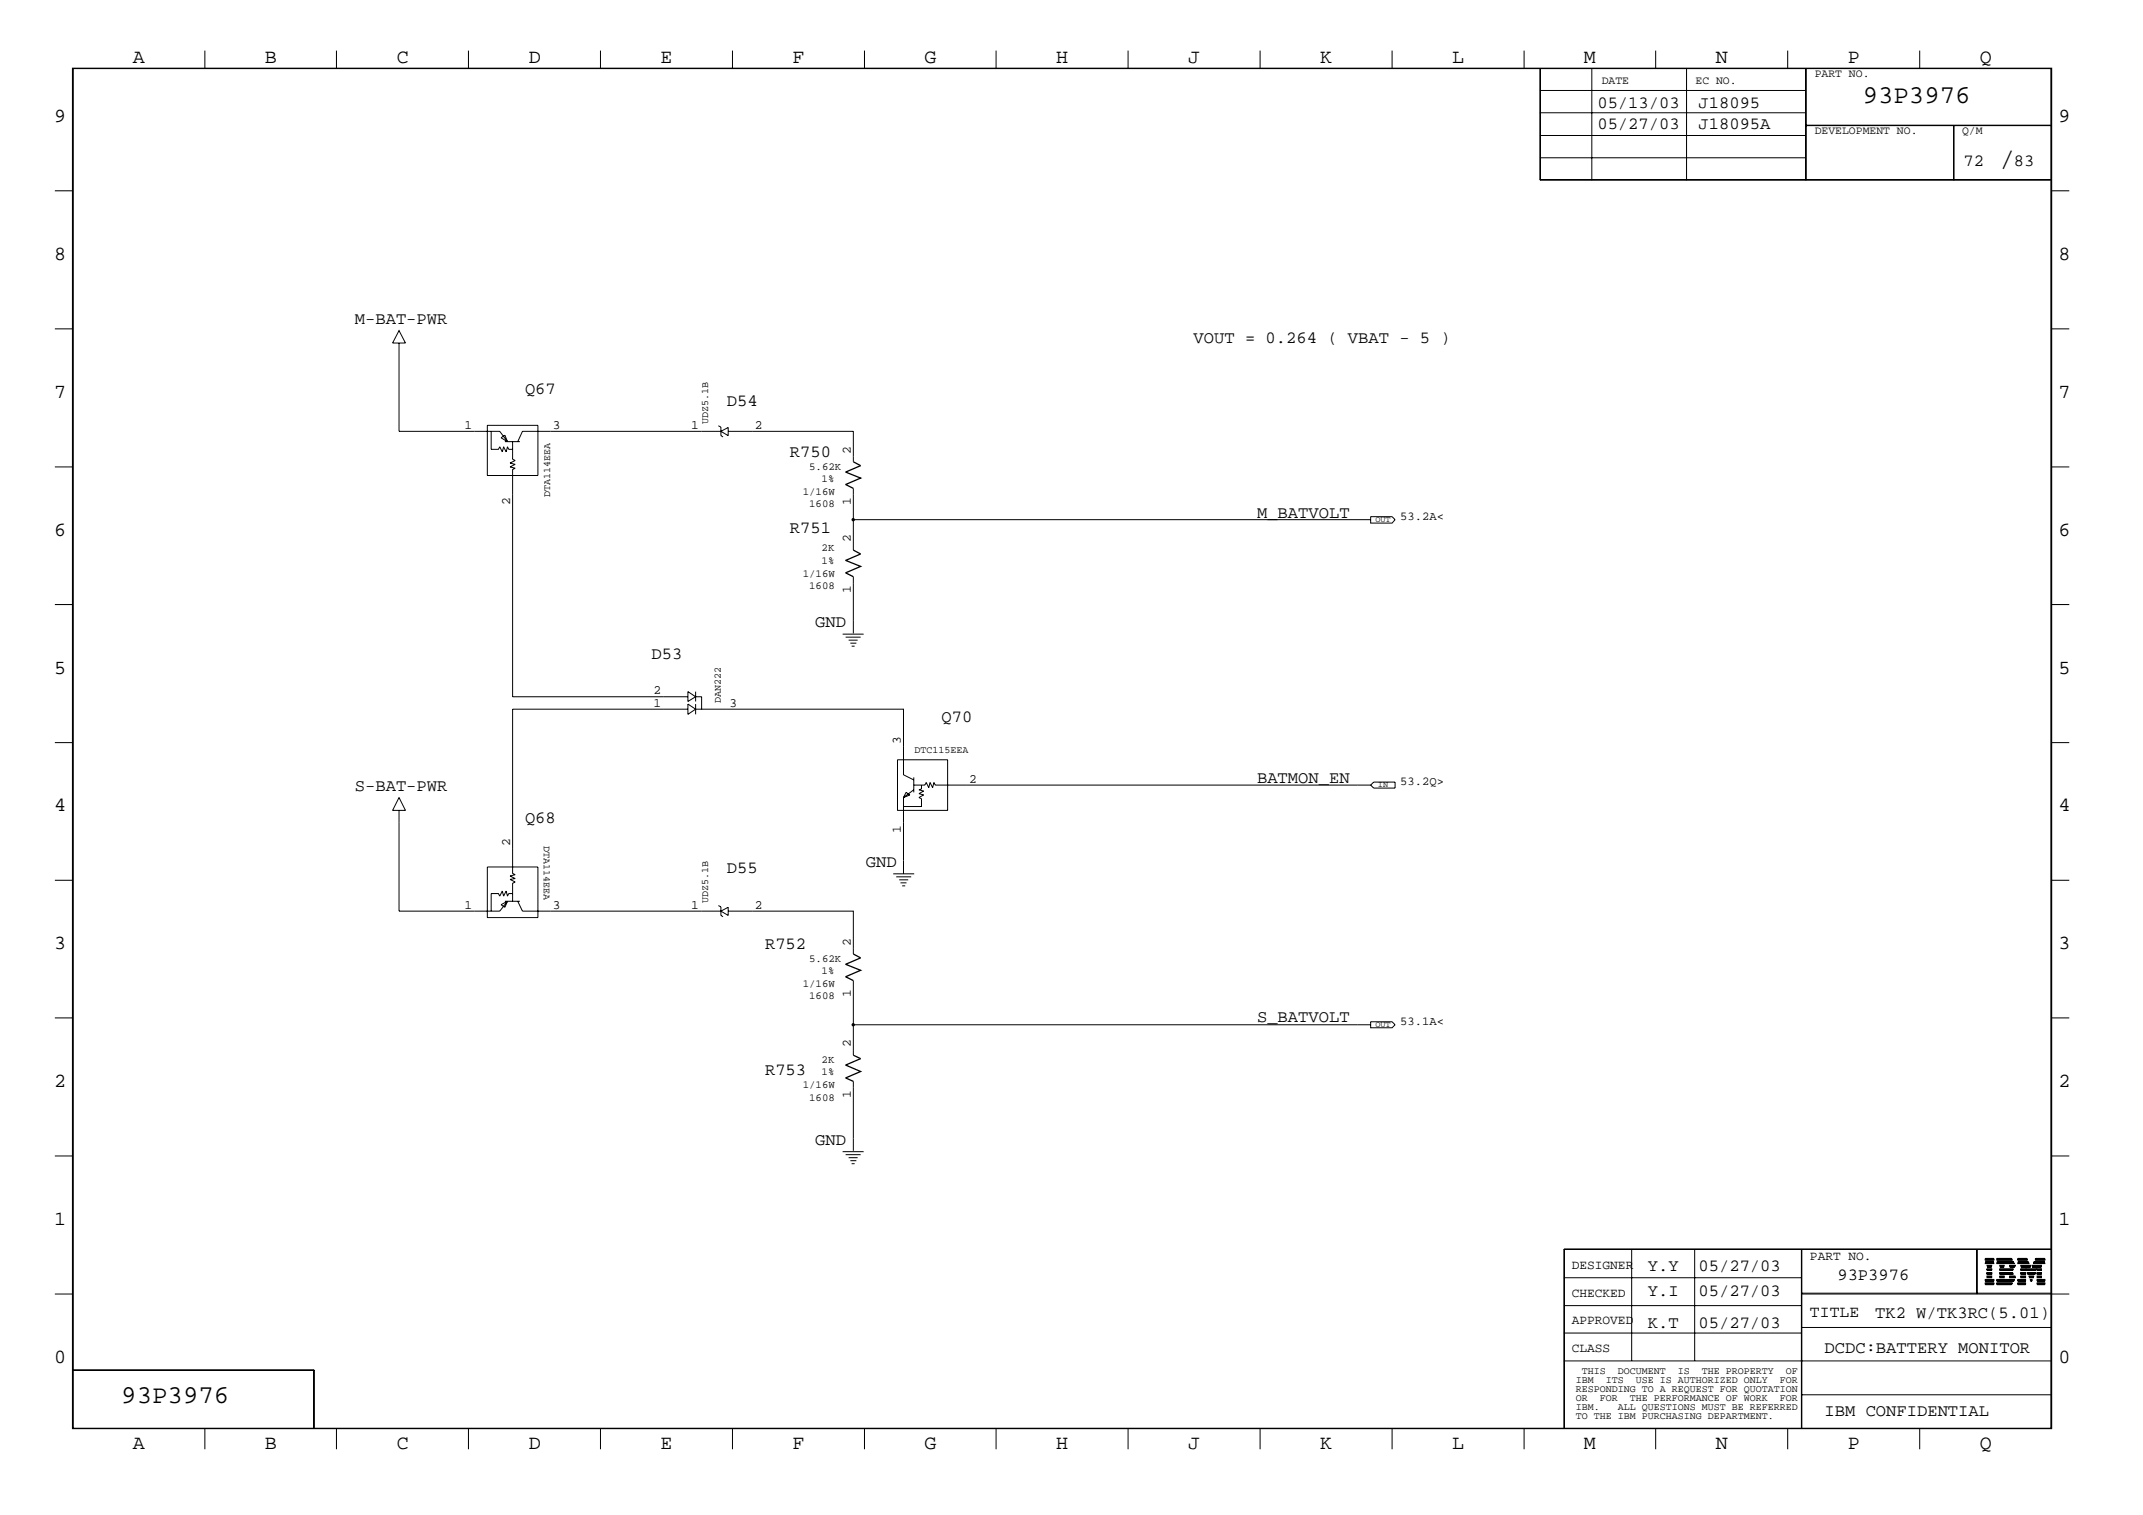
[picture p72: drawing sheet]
<svg xmlns="http://www.w3.org/2000/svg" width="423mm" height="299mm" viewBox="0 0 423 299" stroke-linecap="round" stroke-linejoin="round" font-family="sans-serif">
<defs><g id="words">
<text font-size="5.2" x="395" y="32.9">/</text>
<g font-size="5.1">
<text x="368" y="20.4">93P3976</text>
<text x="24" y="277.1">93P3976</text>
</g>
<g font-size="4">
<text x="26.2" y="12.4">A</text>
<text x="52.3" y="12.4">B</text>
<text x="78.4" y="12.4">C</text>
<text x="104.5" y="12.4">D</text>
<text x="130.5" y="12.4">E</text>
<text x="156.5" y="12.4">F</text>
<text x="182.6" y="12.4">G</text>
<text x="208.6" y="12.4">H</text>
<text x="234.7" y="12.4">J</text>
<text x="260.8" y="12.4">K</text>
<text x="286.9" y="12.4">L</text>
<text x="312.8" y="12.4">M</text>
<text x="338.9" y="12.4">N</text>
<text x="365" y="12.4">P</text>
<text x="391.1" y="12.4">Q</text>
<text x="10.7" y="24.1">9</text>
<text x="406.7" y="24.1">9</text>
<text x="10.7" y="51.3">8</text>
<text x="406.7" y="51.3">8</text>
<text x="10.7" y="78.6">7</text>
<text x="406.7" y="78.6">7</text>
<text x="10.7" y="105.8">6</text>
<text x="406.7" y="105.8">6</text>
<text x="10.7" y="133">5</text>
<text x="406.7" y="133">5</text>
<text x="10.7" y="160.2">4</text>
<text x="406.7" y="160.2">4</text>
<text x="10.7" y="187.4">3</text>
<text x="406.7" y="187.4">3</text>
<text x="10.7" y="214.6">2</text>
<text x="406.7" y="214.6">2</text>
<text x="10.7" y="241.9">1</text>
<text x="406.7" y="241.9">1</text>
<text x="10.7" y="269.1">0</text>
<text x="406.7" y="269.1">0</text>
<text x="26.2" y="286.2">A</text>
<text x="52.3" y="286.2">B</text>
<text x="78.4" y="286.2">C</text>
<text x="104.5" y="286.2">D</text>
<text x="130.5" y="286.2">E</text>
<text x="156.5" y="286.2">F</text>
<text x="182.6" y="286.2">G</text>
<text x="208.6" y="286.2">H</text>
<text x="234.7" y="286.2">J</text>
<text x="260.8" y="286.2">K</text>
<text x="286.9" y="286.2">L</text>
<text x="312.8" y="286.2">M</text>
<text x="338.9" y="286.2">N</text>
<text x="365" y="286.2">P</text>
<text x="391.1" y="286.2">Q</text>
</g>
<g font-size="3.4">
<text x="315.6" y="21.4">05/13/03</text>
<text x="335.5" y="21.4">J18095</text>
<text x="315.6" y="25.4">05/27/03</text>
<text x="335.5" y="25.4">J18095A</text>
<text x="387.9" y="32.9">72</text>
<text x="397.8" y="32.9">83</text>
<text x="70.1" y="64">M-BAT-PWR</text>
<text x="235.8" y="67.7">VOUT = 0.264 ( VBAT - 5 )</text>
<text x="103.7" y="77.7">Q67</text>
<text x="143.6" y="80.3">D54</text>
<text x="156" y="90.2">R750</text>
<text x="156" y="105.2">R751</text>
<text x="248.3" y="102.2">M_BATVOLT</text>
<text x="161" y="123.9">GND</text>
<text x="128.7" y="130">D53</text>
<text x="186" y="142.5">Q70</text>
<text x="248.3" y="154.5">BATMON_EN</text>
<text x="70.1" y="156.2">S-BAT-PWR</text>
<text x="103.7" y="162.5">Q68</text>
<text x="143.6" y="172.5">D55</text>
<text x="171" y="171.2">GND</text>
<text x="151.1" y="187.4">R752</text>
<text x="248.3" y="201.8">S_BATVOLT</text>
<text x="151.1" y="212.3">R753</text>
<text x="161" y="226.1">GND</text>
<text x="325.5" y="251">Y.Y</text>
<text x="335.5" y="251">05/27/03</text>
<text x="325.5" y="255.9">Y.I</text>
<text x="335.5" y="255.9">05/27/03</text>
<text x="363" y="252.7">93P3976</text>
<text x="325.5" y="262.2">K.T</text>
<text x="335.5" y="262.2">05/27/03</text>
<text x="370.4" y="260.2">TK2 W/TK3RC(5.01)</text>
<text x="360.4" y="267.1">DCDC:BATTERY MONITOR</text>
<text x="360.4" y="279.7">IBM CONFIDENTIAL</text>
</g>
<text font-size="3.2" x="357.5" y="260">TITLE</text>
<g font-size="2.5">
<text x="91.8" y="84.8">1</text>
<text x="109.2" y="84.8">3</text>
<text x="136.6" y="84.8">1</text>
<text x="149.1" y="84.8">2</text>
<text x="168.1" y="89.7" transform="rotate(-90 168.1 89.7)">2</text>
<text x="100.8" y="99.7" transform="rotate(-90 100.8 99.7)">2</text>
<text x="168.1" y="99.7" transform="rotate(-90 168.1 99.7)">1</text>
<text x="168.1" y="107.1" transform="rotate(-90 168.1 107.1)">2</text>
<text x="168.1" y="117.2" transform="rotate(-90 168.1 117.2)">1</text>
<text x="129.1" y="137.1">2</text>
<text x="129.1" y="139.5">1</text>
<text x="144.1" y="139.5">3</text>
<text x="178" y="147" transform="rotate(-90 178 147)">3</text>
<text x="191.4" y="154.5">2</text>
<text x="100.8" y="167" transform="rotate(-90 100.8 167)">2</text>
<text x="178" y="164.5" transform="rotate(-90 178 164.5)">1</text>
<text x="91.8" y="179.4">1</text>
<text x="109.2" y="179.4">3</text>
<text x="136.6" y="179.4">1</text>
<text x="149.1" y="179.4">2</text>
<text x="168.1" y="186.9" transform="rotate(-90 168.1 186.9)">2</text>
<text x="168.1" y="196.9" transform="rotate(-90 168.1 196.9)">1</text>
<text x="168.1" y="206.8" transform="rotate(-90 168.1 206.8)">2</text>
<text x="168.1" y="216.8" transform="rotate(-90 168.1 216.8)">1</text>
<text x="310.5" y="250.5">DESIGNER</text>
<text x="357.5" y="248.8">PART NO.</text>
<text x="310.5" y="256">CHECKED</text>
<text x="310.5" y="261.5">APPROVED</text>
<text x="310.5" y="267">CLASS</text>
</g>
<g font-size="2.4">
<text x="276.6" y="102.6">53.2A&lt;</text>
<text x="276.6" y="155">53.2Q&gt;</text>
<text x="276.6" y="202.4">53.1A&lt;</text>
</g>
<g font-size="2.3">
<text x="316.4" y="16.7">DATE</text>
<text x="334.9" y="16.7">EC NO.</text>
<text x="358.5" y="15.2">PART NO.</text>
<text x="358.5" y="26.5">DEVELOPMENT NO.</text>
<text x="387.6" y="26.5">Q/M</text>
</g>
<g font-size="2.1">
<text x="159.9" y="92.7">5.62K</text>
<text x="162.3" y="95.2">1%</text>
<text x="158.6" y="97.7">1/16W</text>
<text x="159.9" y="100.2">1608</text>
<text x="158.6" y="113.9">1/16W</text>
<text x="162.3" y="111.4">1%</text>
<text x="162.3" y="108.9">2K</text>
<text x="159.9" y="116.3">1608</text>
<text x="159.9" y="189.9">5.62K</text>
<text x="158.6" y="194.9">1/16W</text>
<text x="159.9" y="197.4">1608</text>
<text x="162.3" y="192.4">1%</text>
<text x="162.3" y="209.8">2K</text>
<text x="158.6" y="214.8">1/16W</text>
<text x="162.3" y="212.3">1%</text>
<text x="159.9" y="217.3">1608</text>
</g>
<g font-size="2">
<text x="139.9" y="83.7" transform="rotate(-90 139.9 83.7)">UDZ5.1B</text>
<text x="108.7" y="98" transform="rotate(-90 108.7 98)">DTA114EEA</text>
<text x="142.4" y="138.8" transform="rotate(-90 142.4 138.8)">DAN222</text>
<text x="180.7" y="148.8">DTC115EEA</text>
<text x="107.4" y="167.1" transform="rotate(90 107.4 167.1)">DTA114EEA</text>
<text x="139.9" y="178.4" transform="rotate(-90 139.9 178.4)">UDZ5.1B</text>
<text x="311.3" y="273.1">IBM</text>
<text x="311.3" y="274.9">RESPONDING TO A REQUEST FOR QUOTATION</text>
<text x="312.5" y="271.4">THIS</text>
<text x="317.2" y="273.1">ITS</text>
<text x="319.6" y="271.4">DOCUMENT</text>
<text x="323.2" y="273.1">USE IS AUTHORIZED ONLY</text>
<text x="331.5" y="271.4">IS</text>
<text x="336.2" y="271.4">THE PROPERTY</text>
<text x="351.6" y="273.1">FOR</text>
<text x="352.8" y="271.4">OF</text>
<text x="311.3" y="276.7">OR</text>
<text x="311.3" y="278.5">IBM.</text>
<text x="311.3" y="280.2">TO THE IBM PURCHASING DEPARTMENT.</text>
<text x="316.1" y="276.7">FOR</text>
<text x="319.6" y="278.5">ALL QUESTIONS MUST BE REFERRED</text>
<text x="322" y="276.7">THE PERFORMANCE OF WORK</text>
<text x="351.6" y="276.7">FOR</text>
</g>
<g font-size="1.7">
<text x="271.7" y="103.1">OUT</text>
<text x="272.2" y="155.4">IN</text>
<text x="271.7" y="202.8">OUT</text>
</g>
</g></defs>
<g fill="none" stroke="#000" stroke-width=".2">
<path d="M14.3 13.5h391v268.6h-391zM14.5 13.5h390.6v268.5h-390.6zM40.5 10v3.5M66.5 10v3.5M92.5 10v3.5M118.6 10v3.5M144.7 10v3.5M170.8 10v3.5M196.8 10v3.5M222.8 10v3.5M248.9 10v3.5M275 10v3.5"/>
<path d="M301.1 10v3.5M304.2 13.5v22.1h101.1M304.2 17.9h52.5M304.3 13.5v22.1M314.5 13.5v22.1M327.1 10v3.5M333.2 13.5v22.1M353.1 10v3.5M356.7 13.5v22.1M356.8 13.5v22.1M379.2 10v3.5M10.8 37.7h3.5"/>
<path d="M304.2 35.5h101.1M304.2 26.8h52.5M304.2 22.3h52.5M304.3 31.2h52.4M356.7 24.8h48.6M356.7 24.7h48.6M385.9 24.8v10.8M386 24.8v10.8M405.3 37.7h3.5M10.8 64.9h3.5M78.8 65.3l1.3 2.4h-2.5zM78.8 67.7v17.5h19.9l1.5 2"/>
<path d="M405.3 64.9h3.5M10.8 92.2h3.5M96.3 84h10v9.9h-10zM97 85.2v3.5h1.5l.2-.5 .5 1 .3-1 .5 1 .2-1 .3 .5h.8M99 86.4l.7-.5 .5 1.3zM99.7 87.2h3M101.3 87.2v3.5l.5 .2-1 .5 1 .3-1 .5 1 .3-.5 .2v44.9h34.6M141.9 84.1l.5 .2v1.7l.4 .3M142.4 85.2l1.4-.8v1.6zM142.4 85.2h-39.2l-.9 2M143.8 85.2h24.8v6M168.6 96.4v12.2"/>
<path d="M405.3 92.2h3.5M10.8 119.4h3.5M168.6 113.9v11.2M168.6 102.6h102.2M270.8 102h4.2l.6 .6-.6 .7h-4.2zM405.3 119.4h3.5M135.9 136.6l1.5 1-1.5 .9zM135.9 139l1.5 1-1.5 1.1zM137.4 137.6h1.2v2.4M137.4 136.6v1.9M137.4 139v2.1M166.5 125.2h4.1"/>
<path d="M167 125.8h3M167.6 126.4h1.8M168 127h1.2M168.2 127.6h.6M10.8 146.6h3.5M78.8 157.5l1.3 2.5h-2.5zM135.9 140h-34.6v32.5l.5 .2-1 .3 1 .5-1 .2 1 .5-.5 .2v3.6M137.4 140h41.1v13l2 1M177.3 150h9.9v10h-9.9zM178.5 157.5v15M179 156.5l.7 .5-1.2 .5zM180.5 153.5v3"/>
<path d="M180.5 155h2.2l.3-.5 .5 1 .2-1 .5 1 .3-1 .2 .5h86.1M180.5 156l-2 1.5M182 155v.8l-.5 .2 1 .2-1 .5 1 .3-1 .5 .5 .2v1.6h-3.5M271.4 154.4h4.2v1.2h-4.2l-.6-.6zM405.3 146.6h3.5M10.8 173.8h3.5M78.8 160v19.9h19.9l1.5-1.9M96.3 171.2h10v10h-10zM99 178.6l1.2-.6-.5 1.2zM99.7 178h3M101.3 176.4h-.8l-.3 .6-.2-1.1-.5 1.1-.3-1.1-.5 1.1-.2-.6h-1.5v3.5M102.3 178l.9 1.9h39.2"/>
<path d="M141.9 178.8l.5 .3v1.7l.4 .2M142.4 179.9l1.4-.7v1.6zM143.8 179.9h24.8v8.5M176.4 172.6h4.2M177 173.1h3M177.6 173.7h1.8M177.9 174.3h1.2M178.2 174.9h.6M405.3 173.8h3.5M168.6 193.6v14.8M10.8 201h3.5M168.6 213.5v13.7"/>
<path d="M168.6 202.4h102.2M270.8 201.8h4.2l.6 .6-.6 .5h-4.2zM405.3 201h3.5M10.8 228.3h3.5M166.5 227.4h4.1M167 228h3M167.6 228.6h1.8M168 229.2h1.2M168.2 229.8h.6M405.3 228.3h3.5M10.8 255.5h3.5M308.9 246.7h96.4"/>
<path d="M308.9 257.8h47M308.9 252.3h47M309 246.6v35.4M322.3 246.6v22.1M334.8 246.6v22.1M355.9 246.6v35.4M355.9 255.4h49.4M355.9 255.5h52.9M390.5 246.6v8.9M390.6 246.6v8.9M392.2 253.5l1.7 .1zM392.2 253.3l1.7 .1z"/>
<path d="M392.2 252.8l1.7 .1zM392.2 252.6l1.7 .1zM392.2 249.4l1.7 .1zM392.2 248.8h1.7zM392.2 248.6l1.7 .1zM392.2 253.7h1.7h-1.7M392.2 253h1.7h-1.7M392.2 249.3h1.7h-1.7M392.2 249.2h1.7h-1.7M392.2 248.5h1.7h-1.7M392.5 252.2l.9 .1zM392.5 252l.9 .1z"/>
<path d="M392.5 251.5l.9 .1zM392.5 251.4l.9 .1zM392.5 251.3l.9 .1zM392.5 250.7l.9 .1zM392.5 250.5h.9v.2h-.9zM392.5 249.9h.9zM392.5 252.1h.9h-.9M392.5 250.9h.9h-.9M392.5 250.2h.9h-.9M392.5 250h.9h-.9M394.5 253.5l2.9 .1zM394.5 253.3l3 .1z"/>
<path d="M394.5 248.8h3zM394.5 248.6l2.9 .1zM394.5 252.8l3.3 .1zM394.5 252.6l3.4 .1zM394.5 249.4l3.4 .1zM394.5 253.7h2.8h-2.8M394.5 248.5h2.8h-2.8M394.5 253h3.3h-3.3M394.5 249.3h3.3h-3.3M394.5 249.2h3.3h-3.3M395.1 251.5l2.6 .1zM395.1 251.4l2.5 .1z"/>
<path d="M395.1 251.3l2.4 .1zM395.1 250.7l2.5 .1zM395.1 250.5h2.6v.2h-2.6zM395.1 252.2l.8 .1zM395.1 252l.8 .1zM395.1 249.9h.8zM395.1 250.9h2.4h-2.4M395.1 252.1h.8h-.8M395.1 250.2h.8h-.8M395.1 250h.8h-.8M397 252.2l1.1 .1zM397 252l1 .1z"/>
<path d="M397 249.9h1.1zM397 252.1h1.1h-1.1M397 250.2h1h-1M397 250h1.1h-1.1M398.6 253.5l1.5 .1zM398.6 253.3l1.5 .1zM398.6 252.8l1.5 .1zM398.6 252.6l1.5 .1zM398.6 249.4l2.2 .1zM398.6 248.8h1.9zM398.6 248.6l1.9 .1zM398.6 253.7h1.5h-1.5"/>
<path d="M398.6 253h1.5h-1.5M398.6 249.3h2.2h-2.2M398.6 249.2h2.1h-2.1M398.6 248.5h1.8h-1.8M399.2 252.2l.9 .1zM399.2 252l.9 .1zM399.2 251.5l.9 .1zM399.2 251.4l.9 .1zM399.2 251.3l.9 .1zM399.2 250.7l.9 .1zM399.2 250.5h.9v.2h-.9zM399.2 249.9h1.9z"/>
<path d="M399.2 252.1h.9h-.9M399.2 250.9h.9h-.9M399.2 250.2h2h-2M399.2 250h2h-2M400.3 250.7l1.9 .1zM400.3 250.5h2v.2h-2zM400.4 250.9h1.8h-1.8M400.5 251.3l1.6 .1zM400.6 251.5l1.4 .1zM400.6 251.4l1.4 .1zM400.8 252l.9 .1zM400.9 252.2l.8 .1z"/>
<path d="M400.9 252.1h.8h-.8M401.1 252.6l.3 .1zM401.2 252.8l.2 .1zM401.2 253h.2h-.2M401.4 249.9h1.9zM401.4 250.2h1.9h-1.9M401.4 250h1.9h-1.9M401.7 249.4l2.2 .1zM401.7 249.3h2.2h-2.2M401.7 249.2h2.2h-2.2M402.1 248.8h1.8zM402.1 248.6l1.8 .1z"/>
<path d="M402.2 248.5h1.7h-1.7M402.4 253.5l1.5 .1zM402.4 253.3l1.5 .1zM402.4 252.8l1.5 .1zM402.4 252.6l1.5 .1zM402.4 252.2l.9 .1zM402.4 252l.9 .1zM402.4 251.5l.9 .1zM402.4 251.4l.9 .1zM402.4 251.3l.9 .1zM402.4 250.7l.9 .1zM402.4 250.5h.9v.2h-.9z"/>
<path d="M402.4 253.7h1.5h-1.5M402.4 253h1.5h-1.5M402.4 252.1h.9h-.9M402.4 250.9h.9h-.9M405.3 246.6h-96.4v35.4M14.3 270.5h47.8v11.5M14.3 270.6h47.8M62 270.5v11.5M308.9 268.7h96.4M308.9 263.2h47M355.9 275.4h49.4M355.9 262.1h49.4"/>
<path d="M40.5 282v4.2M66.5 282v4.2M92.5 282v4.2M118.6 282v4.2M144.7 282v4.2M170.8 282v4.2M196.8 282v4.2M222.8 282v4.2M248.9 282v4.2M275 282v4.2M301.1 282v4.2M327.1 282v4.2"/>
<path d="M353.1 282v4.2M379.2 282v4.2"/>
</g>
<path d="M168.6 91.2l1.4 .7-3 1.3 3 1.2-3 1.3 1.6 .7M168.6 108.6l1.4 .8-3 1.3 3 1.1-3 1.3 1.6 .8M168.6 188.4l1.4 .7-3 1.3 3 1.2-3 1.3 1.6 .7M168.6 208.4l1.4 .6-3 1.3 3 1.3-3 1.3 1.6 .6" fill="none" stroke="#000" stroke-width=".25"/>
<g fill="#000">
<circle cx="168.6" cy="102.6" r=".34"/>
<circle cx="168.6" cy="202.4" r=".34"/>
</g>
<use href="#words"/>
</svg>
